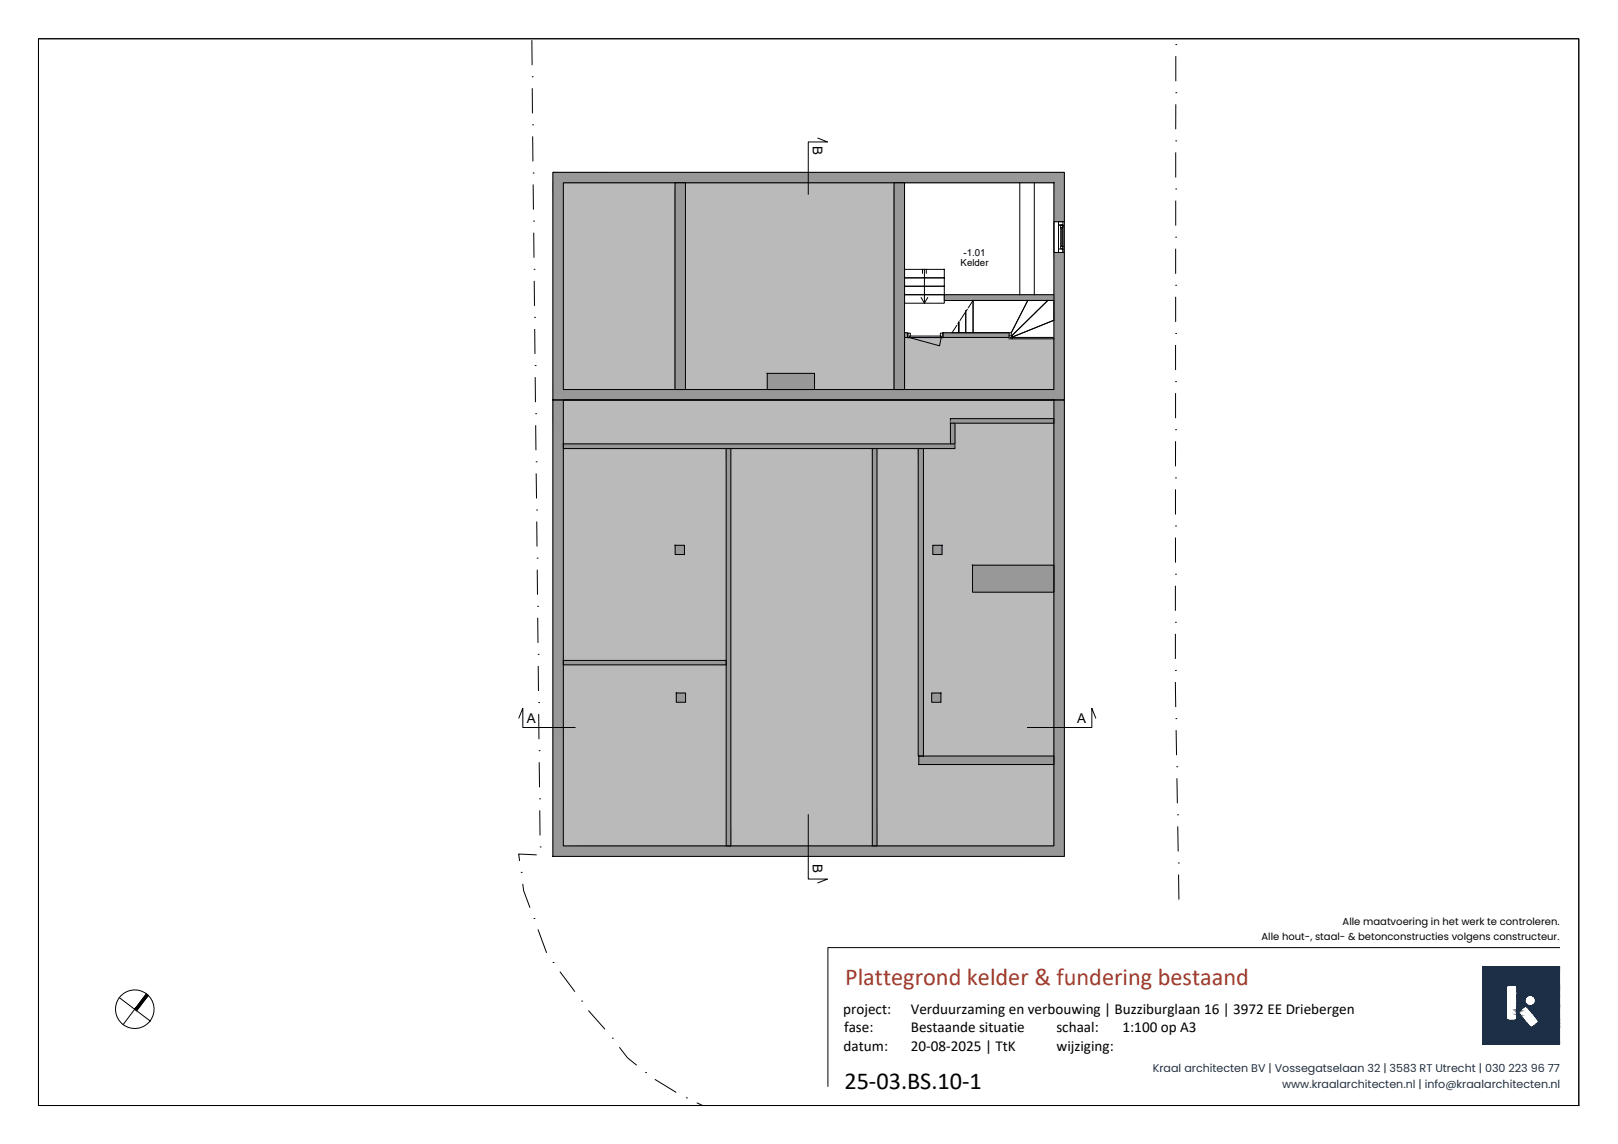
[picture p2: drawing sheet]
<svg xmlns="http://www.w3.org/2000/svg" width="420mm" height="297mm" viewBox="0 0 420 297" stroke-linecap="round" stroke-linejoin="round" font-family="sans-serif">
<defs><g id="words">
<text font-size="6.3" fill="#a03a2b" x="219.5" y="255.8">Plattegrond kelder &amp; fundering bestaand</text>
<text font-size="6.3" x="219.3" y="282.8">25-03.BS.10-1</text>
<g font-size="3.9">
<text x="219" y="263.3">project:</text>
<text x="236.5" y="263.3">Verduurzaming en verbouwing | Buzziburglaan 16 | 3972 EE Driebergen</text>
<text x="219.2" y="268">fase:</text>
<text x="236.5" y="268">Bestaande situatie</text>
<text x="274.3" y="268">schaal:</text>
<text x="291.5" y="268">1:100 op A3</text>
<text x="219.1" y="272.8">datum:</text>
<text x="236.5" y="272.8">20-08-2025 | TtK</text>
<text x="274.4" y="272.8">wijziging:</text>
</g>
<g font-size="3.5">
<text x="211.1" y="37.9" transform="rotate(90 211.1 37.9)">B</text>
<text x="136.8" y="187.7">A</text>
<text x="279.7" y="187.7">A</text>
<text x="211.1" y="224.4" transform="rotate(90 211.1 224.4)">B</text>
</g>
<g font-size="2.9" fill="#1c2f46">
<text x="299.4" y="278.3">Kraal architecten BV | Vossegatselaan 32 | 3583 RT Utrecht | 030 223 96 77</text>
<text x="332.9" y="282.5">www.kraalarchitecten.nl | info@kraalarchitecten.nl</text>
</g>
<g font-size="2.6">
<text x="327.6" y="244.1">Alle hout-, staal- &amp; betonconstructies volgens constructeur.</text>
<text x="348.7" y="240.1">Alle maatvoering in het werk te controleren.</text>
</g>
<g font-size="2.5">
<text x="249.4" y="69">Kelder</text>
<text x="250.2" y="66.5">-1.01</text>
</g>
</g></defs>
<!-- layer: _Lijn 3_0.18 mm -->
<g fill="none" stroke="#000" stroke-width=".26">
<path d="M146.3 47.4h29v53.7h-29zM178 47.4h54.2v53.7h-54.2zM264.8 47.4v29.1M268.6 47.4v29.1M274.9 57.6h1.1v.8h-1.1zM274.9 58.4h1.1v.7h-.6v-.7h.6v7.2h-1.1zM275.4 59.1h.6v4.9h-.6zM275.7 59.1v4.9M234.9 69.9h10.3v2.2h-10.3zM234.9 72.1h10.3v2.2h-10.3zM234.9 74.3h10.3v2.2h-10.3zM234.9 76.5h10.3v2.2h-10.3z"/>
<path d="M252.5 78h.2v8.4h-1.9v-5.7v5.7h-1.8v-2.8v2.8h-1.8M252.7 78h14.2l-4.3 8.4h-9.9zM266.9 78h5.2l-9.5 9.3v-.9zM274.9 64.7h1.1v.9h-1.1zM275.4 64h.6v.7h-.6zM234.9 87.6h38.8v13.5h-38.8zM235.7 86.5h.7l-.2 1.2h-.5zM236.2 87.3h8.2v.4h-8.2zM244.2 86.5h.7v1.2h-.5zM262 87.2h.9v.8h-.9M262.7 87.2l9.4-9.2h1.6v5.1l-10.8 4.4v-.3zM273.7 83.1l-10.8 4.4v.5h10.8"/>
<path d="M146.3 103.9h127.4v115.8h-127.4z"/>
</g>
<!-- layer: 24_Trappen en hellingen -->
<path d="M239.2 77.3l.9 1.4 .8-1.4M239.5 69.9v1M240.1 69.9v8.8M240.5 69.9v1" fill="none" stroke="#000" stroke-width=".26"/>
<!-- layer: 0_Arcering lichtst -->
<g fill="#bababa" stroke="#bababa" stroke-width=".26">
<path d="M146.3 103.9l127.4 4.8v-4.8zM146.3 103.9l127.4 4.8h-127.4z"/>
<path d="M146.3 108.7l127.4 111v-111zM146.3 108.7l127.4 111h-127.4z"/>
<path d="M234.9 87.6l38.8 13.5v-13.5zM234.9 87.6l38.8 13.5h-38.8z"/>
<path d="M146.3 47.4l29 53.7v-53.7zM146.3 47.4l29 53.7h-29z"/>
<path d="M178 47.4l54.2 53.7v-53.7zM178 47.4l54.2 53.7h-54.2z"/>
</g>
<!-- layer: 0_Arcering lichter -->
<g fill="#989898" stroke="#989898" stroke-width=".26">
<path d="M273.7 57.6v8z"/>
<path d="M143.6 44.8l132.8 2.6v-2.6zM143.6 44.8l132.8 2.6h-132.8z"/>
<path d="M234.9 47.4h41.5zM234.9 47.4h41.5z"/>
<path d="M143.6 47.4h88.6zM143.6 47.4h88.6z"/>
<path d="M273.7 47.4l2.7 10.2v-10.2zM273.7 47.4l2.7 10.2h-2.7z"/>
<path d="M273.7 65.6l2.7 35.5v-35.5zM273.7 65.6l2.7 35.5h-2.7z"/>
<path d="M232.2 47.4l2.7 53.7v-53.7zM232.2 47.4l2.7 53.7h-2.7z"/>
<path d="M199.2 97l12.3 4.1v-4.1zM199.2 97l12.3 4.1h-12.3z"/>
<path d="M175.3 47.4l2.7 53.7v-53.7zM175.3 47.4l2.7 53.7h-2.7z"/>
<path d="M143.6 47.4l2.7 53.7v-53.7zM143.6 47.4l2.7 53.7h-2.7z"/>
<path d="M178 101.1h21.2zM178 101.1h21.2z"/>
<path d="M143.6 101.1h31.7zM143.6 101.1h31.7z"/>
<path d="M211.5 101.1h20.7zM211.5 101.1h20.7z"/>
<path d="M143.6 101.1h55.6zM143.6 101.1h55.6z"/>
<path d="M234.9 101.1h41.5zM234.9 101.1h41.5z"/>
<path d="M143.6 101.1h88.6zM143.6 101.1h88.6z"/>
<path d="M143.6 101.1l132.8 2.8v-2.8zM143.6 101.1l132.8 2.8h-132.8zM143.6 103.9h132.8zM143.6 103.9h132.8z"/>
<path d="M273.7 103.9l2.7 115.8v-115.8zM273.7 103.9l2.7 115.8h-2.7z"/>
<path d="M143.6 103.9l2.7 115.8v-115.8zM143.6 103.9l2.7 115.8h-2.7z"/>
<path d="M143.6 219.7l132.8 2.7v-2.7zM143.6 219.7l132.8 2.7h-132.8z"/>
<path d="M146.3 171.5l42.3 1.1v-1.1zM146.3 171.5l42.3 1.1h-42.3z"/>
<path d="M245.2 76.5l28.5 1.5v-1.5zM245.2 76.5l28.5 1.5h-28.5z"/>
<path d="M246.8 108.7l26.9 1.2v-1.2zM246.8 108.7l26.9 1.2h-26.9z"/>
<path d="M226.5 116.5l1.2 103.2v-103.2zM226.5 116.5l1.2 103.2h-1.2z"/>
<path d="M238.4 116.5l1.4 79.8v-79.8zM238.4 116.5l1.4 79.8h-1.4z"/>
<path d="M241.9 179.9l2.4 2.4v-2.4zM241.9 179.9l2.4 2.4h-2.4z"/>
<path d="M242.2 141.6l2.4 2.4v-2.4zM242.2 141.6l2.4 2.4h-2.4z"/>
<path d="M252.5 146.8l21.2 7v-7zM252.5 146.8l21.2 7h-21.2z"/>
<path d="M238.6 196.3l35.1 2.2v-2.2zM238.6 196.3l35.1 2.2h-35.1z"/>
<path d="M188.6 116.5l1.2 103.2v-103.2zM188.6 116.5l1.2 103.2h-1.2z"/>
<path d="M175.3 141.6l2.4 2.4v-2.4zM175.3 141.6l2.4 2.4h-2.4z"/>
<path d="M175.6 179.9l2.4 2.4v-2.4zM175.6 179.9l2.4 2.4h-2.4z"/>
<path d="M146.3 115.3l101.7 1.2v-1.2zM146.3 115.3l101.7 1.2h-101.7z"/>
<path d="M246.8 109.9l1.2 5.4v-5.4zM246.8 109.9l1.2 5.4h-1.2z"/>
<path d="M234.9 86.4l.8 1.2v-1.2zM234.9 86.4l.8 1.2h-.8z"/>
<path d="M244.9 86.4l17.1 1.2v-1.2zM244.9 86.4l17.1 1.2h-17.1z"/>
</g>
<!-- layer: _Lijn 4_0.25 mm -->
<g fill="none" stroke="#000" stroke-width=".26">
<path d="M143.6 44.8h132.8v12.8h-2.7v8h2.7v38.3h-132.8zM146.3 47.4h127.4v53.7h-127.4zM175.3 47.4h2.7v53.7h-2.7zM232.2 47.4h2.7v53.7h-2.7zM245.2 76.5h28.5v1.5h-28.5zM199.2 97h12.3v4.1h-12.3zM234.9 86.4h.8v1.2h-.8zM244.9 86.4h17.1v1.2h-17.1zM143.6 103.9h132.8v118.5h-132.8zM146.3 103.9h127.4v115.8h-127.4zM146.3 115.3h101.7v1.2h-101.7zM188.6 116.5h1.2v103.2h-1.2z"/>
<path d="M226.5 116.5h1.2v103.2h-1.2zM238.4 116.5h1.4v79.8h-1.4zM246.8 108.7h26.9v1.2h-26.9zM246.8 109.9h1.2v5.4h-1.2zM175.3 141.6h2.4v2.4h-2.4zM242.2 141.6h2.4v2.4h-2.4zM252.5 146.8h21.2v7h-21.2zM146.3 171.5h42.3v1.1h-42.3zM175.6 179.9h2.4v2.4h-2.4zM241.9 179.9h2.4v2.4h-2.4zM238.6 196.3h35.1v2.2h-35.1z"/>
</g>
<!-- layer: 07_Afbreeklijn -->
<path d="M252.7 78l-1.2 1.9M248.5 84.5l-1.3 1.9M249 83.7l-.3 .4M250.6 81.2l-1.3 2M251.2 80.3l-.3 .4" fill="none" stroke="#000" stroke-width=".26"/>
<!-- layer: _Lijn 0_0.05 mm -->
<path d="M276.4 57.6v8M236.2 87.7l7.8 2.1 .4-2.1" fill="none" stroke="#000" stroke-width=".26"/>
<!-- layer: 06_Stramien -->
<g fill="none" stroke="#000" stroke-width=".26">
<path d="M138.1 10.5l.1 6.3M138.2 19.9h.1M305.3 11.6h.1M305.3 14.7v6.3M138.2 23l.1 6.3M138.3 32.4h.1M138.3 35.5l.1 6.3M305.3 36.6h.1M305.3 39.7v6.3M305.3 24.1h.1M305.3 27.2v6.3M138.4 44.9h.1"/>
<path d="M138.5 48v6.3M138.6 57.4h.1M305.3 49.1h.1M305.3 52.2v6.2M138.6 60.5l.1 6.3M138.7 69.9h.1M138.7 73.1l.1 6.2M305.3 74.1h.1M305.3 61.6h.1M305.3 64.7v6.3M305.3 77.2v6.2M138.8 82.4h.1"/>
<path d="M138.9 85.5v6.3M139 94.9h.1M139 98.1v6.2M305.3 99.1h.1M305.3 89.7v6.3M305.3 86.6h.1M139.1 107.4h.1M139.1 110.5l.1 6.3M139.2 119.9h.1M305.3 111.6h.1M305.3 102.2v6.3M305.3 114.7l-.1 6.3"/>
<path d="M139.2 123l.1 6.3M139.3 132.4h.1M139.4 135.5v6.3M305.2 136.6h.1M305.2 124.1h.1M305.2 127.2v6.3M305.2 139.7v6.3M139.5 144.9h.1M139.5 148l.1 6.3M139.6 157.4h.1M305.2 152.2v6.3M305.2 149.1h.1"/>
<path d="M139.6 160.5l.1 6.3M139.7 169.9h.1M139.8 173v6.3M305.2 177.2l.1 6.3M305.2 174.1h.1M305.2 161.6h.1M305.2 164.7v6.2M139.9 182.4h.1M139.9 185.5l.1 6.3M140 194.9h.1M140 198l.1 6.3M305.4 186.6h.1"/>
<path d="M305.4 189.7l.1 6.2M305.6 199.1h.1M140.1 207.4h.1M140.2 210.5v6.3M140.3 219.9h.1M305.6 202.2l.1 6.3M305.8 211.6h.1M305.8 214.7l.1 6.2M135.3 226.5h.1M135.8 229.6l.2 1.7 1.6 4.3M138.7 238.5h.1M139.2 222l-4.5-.3 .2 1.7"/>
<path d="M306 224.1h.1M306 227.2l.1 6.3M306.2 236.6h.1M306.2 239.7l.1 6.2M139.7 241.4l2.2 5.9M143.6 249.9h.1M145.5 252.4l3.7 5M151 259.9h.1M306.4 249.1h.1M306.5 252.2l.1 6.3M152.9 262.5l4.1 4.7M159 269.6h.1"/>
<path d="M160.9 272l2 2.6 2.3 1.9M167.6 278.5h.1M306.6 261.6h.1M306.7 264.7l.1 6.2M306.8 274.1h.1M306.9 277.2l.1 6.2M170.2 280.3l5.3 3.3M178.2 285.1h.1M181.1 286.4l1.3 .6M307 286.6h.1"/>
</g>
<!-- layer: 0 -->
<g fill="none" stroke="#000" stroke-width=".26">
<path d="M31 259l8 6.1M38 258.1l-6 8M38.5 258.5l-3 3.9"/>
<circle cx="35" cy="262" r="5"/>
</g>
<path d="M38.5 258.5l-3.5 3.6 .5 .3zM38 258.1l.5 .4-3.5 3.6z" fill="#000" stroke="#000" stroke-width=".26"/>
<path d="M212.4 35.9l2.5 1h-5v13.5M134.7 186.4l1.1-2.5v5h13.5M284.5 186.4l-1-2.5v5h-16.7M209.9 211.5v16.7h5l-2.5 1" fill="none" stroke="#000" stroke-width=".26"/>
<!-- layer: 04c_Stempel -->
<path d="M10 10.1h400v276.9h-400zM405 246h-190v36.1" fill="none" stroke="#000" stroke-width=".26"/>
<!-- layer: 04c_Stempel_Blauw -->
<g fill="#fff" stroke="#fff" stroke-width=".26">
<path d="M297.8 275.8v3.6l107.7-3.6zM297.8 279.4l107.7-3.6v3.6z"/>
<path d="M297.8 280v3.7l107.7-3.7zM297.8 283.7l107.7-3.7v3.7z"/>
</g>
<g fill="#1c2f46" stroke="#1c2f46" stroke-width=".26">
<path d="M385 251l20 .1zM385 251l20 .1z"/>
<path d="M385 251.1h20zM385 251.1h20z"/>
<path d="M385 251.1l20 .1zM385 251.1l20 .1z"/>
<path d="M385 251.2l20 .1zM385 251.2l20 .1z"/>
<path d="M385 251.3l20 .1zM385 251.3l20 .1z"/>
<path d="M385 251.4l20 .2v-.2zM385 251.4l20 .2h-20z"/>
<path d="M385 251.6l20 .1v-.1zM385 251.6l20 .1h-20z"/>
<path d="M385 251.7l20 .2v-.2zM385 251.7l20 .2h-20z"/>
<path d="M385 251.9l20 .5v-.5zM385 251.9l20 .5h-20z"/>
<path d="M385 252.4l20 .5v-.5zM385 252.4l20 .5h-20z"/>
<path d="M385 252.9l20 .6v-.6zM385 252.9l20 .6h-20z"/>
<path d="M385 253.5l20 .7v-.7zM385 253.5l20 .7h-20z"/>
<path d="M385 254.2l20 .7v-.7zM385 254.2l20 .7h-20z"/>
<path d="M385 254.9l20 .8v-.8zM385 254.9l20 .8h-20z"/>
<path d="M385 255.7l20 .1zM385 255.7l20 .1z"/>
<path d="M393.4 255.8h11.6zM393.4 255.8h11.6z"/>
<path d="M385 255.8h6.8zM385 255.8h6.6z"/>
<path d="M393.5 255.8l11.5 .1zM393.5 255.8l11.5 .1z"/>
<path d="M385 255.8h6.6zM385 255.8l6.5 .1z"/>
<path d="M393.6 255.9l11.4 .1zM393.6 255.9l11.4 .1z"/>
<path d="M385 255.9h6.5zM385 255.9l6.4 .1z"/>
<path d="M393.8 256l11.2 .2v-.2zM393.8 256l11.2 .2h-11.1z"/>
<path d="M385 256l6.2 .2 .2-.2zM385 256l6.2 .2h-6.2z"/>
<path d="M393.9 256.2l11.1 .1zM393.9 256.2l11.1 .1z"/>
<path d="M385 256.2h6.2zM385 256.2l6.2 .1z"/>
<path d="M393.9 256.3l11.1 .1zM393.9 256.3l11.1 .1z"/>
<path d="M385 256.3l6.2 .1zM385 256.3l6.2 .1z"/>
<path d="M393.9 256.4h11.1zM393.9 256.4h11.1z"/>
<path d="M385 256.4h6.2zM385 256.4h6.2z"/>
<path d="M393.9 256.4l11.1 .1zM393.9 256.4l11.1 .1z"/>
<path d="M385 256.4l6.2 .1zM385 256.4l6.2 .1z"/>
<path d="M393.9 256.5h11.1zM393.9 256.5h11.1z"/>
<path d="M385 256.5h6.2zM385 256.5h6.2z"/>
<path d="M393.9 256.5l11.1 .1zM393.9 256.5l11.1 .1z"/>
<path d="M385 256.5l6.2 .1zM385 256.5l6.2 .1z"/>
<path d="M393.9 256.6l11.1 .1v-.1zM393.9 256.6l11.1 .1h-11.1z"/>
<path d="M385 256.6l6.2 .1v-.1zM385 256.6l6.2 .1h-6.2z"/>
<path d="M393.9 256.7l11.1 .2v-.2zM393.9 256.7l11.1 .2h-11.1z"/>
<path d="M385 256.7l6.2 .2v-.2zM385 256.7l6.2 .2h-6.2z"/>
<path d="M393.9 256.9l11.1 .2v-.2zM393.9 256.9l11.1 .2h-11.1z"/>
<path d="M385 256.9l6.2 .2v-.2zM385 256.9l6.2 .2h-6.2z"/>
<path d="M393.9 257.1l11.1 .3v-.3zM393.9 257.1l11.1 .3h-11.1z"/>
<path d="M385 257.1l6.2 .3v-.3zM385 257.1l6.2 .3h-6.2z"/>
<path d="M393.9 257.4h11.1zM393.9 257.4h11.1z"/>
<path d="M385 257.4h6.2zM385 257.4h6.2z"/>
<path d="M393.9 257.4l11.1 .2v-.2zM393.9 257.4l11.1 .2h-11.1z"/>
<path d="M385 257.4l6.2 .2v-.2zM385 257.4l6.2 .2h-6.2z"/>
<path d="M393.9 257.6l11.1 .6v-.6zM393.9 257.6l11.1 .6h-11.1z"/>
<path d="M385 257.6l6.2 .6v-.6zM385 257.6l6.2 .6h-6.2z"/>
<path d="M393.9 258.2l11.1 .1zM393.9 258.2l11.1 .1z"/>
<path d="M385 258.2l6.2 .1zM385 258.2l6.2 .1z"/>
<path d="M393.9 258.3l11.1 .1v-.1zM393.9 258.3l11.1 .1h-11.1z"/>
<path d="M397.4 258.4l7.6 .1zM397.4 258.4l7.6 .1z"/>
<path d="M393.9 258.4h3.5zM393.9 258.4l3.2 .1z"/>
<path d="M397.6 258.5h7.4zM397.6 258.5h7.4z"/>
<path d="M393.9 258.5h3.2zM393.9 258.5h2.9z"/>
<path d="M397.9 258.5l7.1 .2zM397.9 258.5l7.1 .2z"/>
<path d="M393.9 258.5h2.9zM393.9 258.5l2.7 .2z"/>
<path d="M398.1 258.7l6.9 .1v-.1zM398.1 258.7l6.9 .1h-6.7z"/>
<path d="M393.9 258.7l2.5 .1 .2-.1zM393.9 258.7l2.5 .1h-2.5z"/>
<path d="M393.9 258.8h2.5zM393.9 258.8l2.4 .1z"/>
<path d="M385 258.3l6.2 .6v-.6zM385 258.3l6.2 .6h-6.2z"/>
<path d="M398.3 258.8l6.7 .2v-.2zM398.3 258.8l6.7 .2h-6.5z"/>
<path d="M393.9 258.9h2.4zM393.9 258.9l2.3 .1z"/>
<path d="M398.5 259l6.5 .2v-.2zM398.5 259l6.5 .2h-6.4z"/>
<path d="M385 258.9l6.2 .3v-.3zM385 258.9l6.2 .3h-6.2z"/>
<path d="M398.6 259.2l6.4 .1zM398.6 259.2l6.4 .1z"/>
<path d="M393.9 259l2.2 .3 .1-.3zM393.9 259l2.2 .3h-2.2z"/>
<path d="M398.6 259.3l6.4 .2v-.2zM398.6 259.3l6.4 .2h-6.3z"/>
<path d="M393.9 259.3l2.1 .2 .1-.2zM393.9 259.3l2.1 .2h-2.1z"/>
<path d="M393.9 259.5l2.1 .1zM393.9 259.5l2.1 .1z"/>
<path d="M385 259.2l6.2 .4v-.4zM385 259.2l6.2 .4h-6.2z"/>
<path d="M398.7 259.5l6.3 .3v-.3zM398.7 259.5l6.3 .3h-6.3z"/>
<path d="M393.9 259.6l2.1 .2v-.2zM393.9 259.6l2.1 .2h-2.1z"/>
<path d="M398.7 259.8l6.3 .3v-.3zM398.7 259.8l6.3 .3h-6.3z"/>
<path d="M393.9 259.8l2.1 .3v-.3zM393.9 259.8l2.1 .3h-2.1z"/>
<path d="M398.7 260.1l6.3 .2v-.2zM398.7 260.1l6.3 .2h-6.4z"/>
<path d="M393.9 260.1l2.2 .2-.1-.2zM393.9 260.1l2.2 .2h-2.2z"/>
<path d="M393.9 260.3l2.2 .1zM393.9 260.3l2.2 .1z"/>
<path d="M385 259.6l6.2 .8v-.8zM385 259.6l6.2 .8h-6.2z"/>
<path d="M398.6 260.3l6.4 .2v-.2zM398.6 260.3l6.4 .2h-6.5z"/>
<path d="M393.9 260.4l2.3 .1-.1-.1zM393.9 260.4l2.3 .1h-2.3z"/>
<path d="M398.5 260.5l6.5 .2v-.2zM398.5 260.5l6.5 .2h-6.7z"/>
<path d="M393.9 260.5l2.5 .2-.2-.2zM393.9 260.5l2.5 .2h-2.5z"/>
<path d="M398.3 260.7l6.7 .2v-.2zM398.1 260.9l.2-.2 6.7 .2z"/>
<path d="M393.9 260.7l2.7 .2-.2-.2zM393.9 260.7l2.7 .2h-2.7z"/>
<path d="M398.1 260.9l6.9 .1zM397.9 261h7.1z"/>
<path d="M393.9 260.9l2.9 .1zM393.9 260.9l2.9 .1z"/>
<path d="M397.9 261l7.1 .1zM397.8 261.1h7.2z"/>
<path d="M385 260.4l6.2 .7v-.7zM385 260.4l6.2 .7h-6.2z"/>
<path d="M393.9 261l3.1 .1zM393.9 261l3.1 .1z"/>
<path d="M385 261.1h6.2zM385 261.1h6.2z"/>
<path d="M397.8 261.1h7.2zM397.6 261.1h7.4z"/>
<path d="M393.9 261.1h3.2zM393.9 261.1h3.2z"/>
<path d="M397.6 261.1h7.4zM397.4 261.1h7.6z"/>
<path d="M393.9 261.1h3.5zM393.9 261.1h3.5z"/>
<path d="M393.9 261.1l11.1 .2v-.2zM393.9 261.1l11.1 .2h-11.1z"/>
<path d="M396.2 261.3h8.8zM396.2 261.3h8.8z"/>
<path d="M393.9 261.3h2.3zM393.9 261.3h2.1z"/>
<path d="M396.3 261.3l8.7 .1zM396.3 261.3l8.7 .1z"/>
<path d="M393.9 261.3h2.1zM393.9 261.3l2 .1z"/>
<path d="M396.4 261.4h8.6zM396.4 261.4h8.6z"/>
<path d="M393.9 261.4h2zM393.9 261.4h1.9z"/>
<path d="M393.9 261.4h1.9zM393.9 261.4h1.9z"/>
<path d="M393.9 261.4h1.9zM393.9 261.4l1.8 .1z"/>
<path d="M396.5 261.4l8.5 .1zM396.5 261.4l8.5 .1zM396.6 261.5h8.4zM396.6 261.5h8.4z"/>
<path d="M393.9 261.5h1.8zM393.9 261.5h1.7z"/>
<path d="M396.6 261.5h8.4zM396.6 261.5h8.4z"/>
<path d="M393.9 261.5h1.7zM393.9 261.5l1.7 .1z"/>
<path d="M396.6 261.5l8.4 .1zM396.6 261.5l8.4 .1z"/>
<path d="M393.9 261.6l1.5 .2 .2-.2zM393.9 261.6l1.5 .2h-1.5z"/>
<path d="M396.7 261.6l8.3 .2v-.2zM396.7 261.6l8.3 .2h-8.2z"/>
<path d="M393.9 261.8h1.5zM393.9 261.8h1.4z"/>
<path d="M385 261.1l6.2 .7v-.7zM385 261.1l6.2 .7h-6.2z"/>
<path d="M393.9 261.8h1.4zM393.9 261.8l1.3 .1z"/>
<path d="M396.8 261.8l8.2 .2v-.2zM396.8 261.8l8.2 .2h-8z"/>
<path d="M393.9 261.9l1 .2 .3-.2zM393.9 261.9l1 .2h-1z"/>
<path d="M397 262l8 .3v-.3zM397 262l8 .3h-7.8z"/>
<path d="M393.9 262.1l.8 .2 .2-.2zM393.9 262.1l.8 .2h-.8z"/>
<path d="M393.9 262.3h.8zM393.9 262.3h.8z"/>
<path d="M393.9 262.3h.8zM393.9 262.3l.7 .1z"/>
<path d="M393.9 262.4h.7zM393.9 262.4h.7z"/>
<path d="M393.9 262.4h.7zM393.9 262.4l.6 .1z"/>
<path d="M393.9 262.5h.6zM393.9 262.5h.6z"/>
<path d="M385 261.8l6.2 .7v-.7zM385 261.8l6.2 .7h-6.2z"/>
<path d="M393.9 262.5h.6zM393.9 262.5h.6z"/>
<path d="M397.2 262.3l7.8 .2v-.2zM397.2 262.3l7.8 .2h-7.6z"/>
<path d="M393.9 262.5h.6zM393.9 262.5l.5 .1z"/>
<path d="M393.9 262.6l.5 .2v-.2zM393.9 262.6l.5 .2h-.5z"/>
<path d="M397.4 262.5l7.6 .4v-.4zM397.4 262.5l7.6 .4h-7.2z"/>
<path d="M385 262.5l6.2 .4v-.4zM385 262.5l6.2 .4h-6.2z"/>
<path d="M393.9 262.8l.5 .2v-.2zM393.9 262.8l.5 .2h-.5z"/>
<path d="M393.9 263l.5 .1zM393.9 263l.5 .1z"/>
<path d="M385 262.9l6.2 .2v-.2zM385 262.9l6.2 .2h-6.2z"/>
<path d="M397.8 262.9l7.2 .3v-.3zM397.8 262.9l7.2 .3h-7z"/>
<path d="M393.9 263.1l.5 .1zM393.9 263.1l.5 .1z"/>
<path d="M393.9 263.2h.6zM393.9 263.2h.6z"/>
<path d="M393.9 263.2l.6 .1zM393.9 263.2l.6 .1z"/>
<path d="M393.9 263.3h.6zM393.9 263.3h.6z"/>
<path d="M393.9 263.3l.7 .1zM393.9 263.3l.7 .1z"/>
<path d="M385 263.1l6.2 .3v-.3zM385 263.1l6.2 .3h-6.2z"/>
<path d="M393.9 263.4h.7zM393.9 263.4h.7z"/>
<path d="M393.9 263.4l.8 .2-.1-.2zM393.9 263.4l.8 .2h-.8z"/>
<path d="M393.9 263.6h.9zM393.9 263.6h.9z"/>
<path d="M385 263.4l6.2 .2v-.2zM385 263.4l6.2 .2h-6.2z"/>
<path d="M398 263.2l7 .5v-.5zM398 263.2l7 .5h-6.5z"/>
<path d="M393.9 263.6l1 .2-.1-.2zM393.9 263.6l1 .2h-1z"/>
<path d="M393.9 263.8h1.1zM393.9 263.8h1.1z"/>
<path d="M385 263.6l6.2 .2v-.2zM385 263.6l6.2 .2h-6.2z"/>
<path d="M398.5 263.7l6.5 .1zM398.5 263.7l6.5 .1z"/>
<path d="M385 263.8h6.2zM385 263.8h6.2z"/>
<path d="M393.9 263.8l1.2 .2-.1-.2zM393.9 263.8l1.2 .2h-1.2z"/>
<path d="M385 263.8l6.2 .2v-.2zM385 263.8l6.2 .2h-6.2z"/>
<path d="M393.9 264h1.2zM393.9 264h1.2z"/>
<path d="M398.5 263.8l6.5 .2v-.2zM398.5 263.8l6.5 .2h-6.3z"/>
<path d="M393.9 264l1.3 .1zM393.9 264l1.3 .1z"/>
<path d="M385 264l6.2 .1v-.1zM385 264l6.2 .1h-6.2z"/>
<path d="M393.9 264.1l1.4 .2zM393.9 264.1l1.4 .2z"/>
<path d="M385 264.1l6.2 .2zM385 264.1l6.2 .2z"/>
<path d="M398.7 264l6.3 .3v-.3zM398.7 264l6.3 .3h-6.1z"/>
<path d="M393.9 264.3h1.5zM393.9 264.3h1.5z"/>
<path d="M393.9 264.3h1.5zM393.9 264.3h1.5z"/>
<path d="M385 264.3h6.2zM385 264.3h6.2z"/>
<path d="M393.9 264.3h1.5zM393.9 264.3h1.5z"/>
<path d="M385 264.3h6.2zM385 264.3h6.2z"/>
<path d="M393.9 264.3l1.6 .1zM393.9 264.3l1.6 .1z"/>
<path d="M385 264.3l6.2 .1zM385 264.3l6.2 .1z"/>
<path d="M398.9 264.3l6.1 .2v-.2zM398.9 264.3l6.1 .2h-5.9z"/>
<path d="M393.9 264.4l1.7 .2zM393.9 264.4l1.7 .2h-1.7z"/>
<path d="M385 264.4l6.2 .2zM385 264.4l6.2 .2z"/>
<path d="M399.1 264.5l5.9 .2v-.2zM399.1 264.5l5.9 .2h-5.8z"/>
<path d="M399.2 264.7h5.8zM399.2 264.7h5.8z"/>
<path d="M385 264.6l6.4 .1-.2-.1zM385 264.6l6.4 .1h-6.4z"/>
<path d="M393.9 264.6l1.8 .1-.1-.1zM393.9 264.6l1.8 .1h-1.9z"/>
<path d="M385 264.7h6.4zM385 264.7h6.4z"/>
<path d="M399.3 264.7l5.7 .1zM399.3 264.7l5.7 .1z"/>
<path d="M399.3 264.8h5.7zM399.3 264.8h5.7z"/>
<path d="M399.3 264.8h5.7zM399.3 264.8h5.7z"/>
<path d="M393.8 264.7l2 .2zM393.6 264.9h2.2z"/>
<path d="M385 264.7l6.5 .2zM385 264.7l6.5 .2z"/>
<path d="M399.4 264.8l5.6 .1zM399.4 264.8l5.6 .1z"/>
<path d="M393.6 264.9h2.3zM393.5 264.9h2.4z"/>
<path d="M385 264.9h6.6zM385 264.9h6.6z"/>
<path d="M393.5 264.9h2.4zM393.4 264.9h2.5z"/>
<path d="M393.4 264.9h2.5zM393.4 264.9h2.5z"/>
<path d="M385 264.9h6.8zM385 264.9h6.8z"/>
<path d="M399.4 264.9l5.6 .1zM399.4 264.9l5.6 .1z"/>
<path d="M399.5 265l5.5 .2v-.2zM399.5 265l5.5 .2h-5.5z"/>
<path d="M399.5 265.2l5.5 .2v-.2zM399.5 265.2l5.5 .2h-5.6z"/>
<path d="M385 264.9l11.4 .6-.5-.6zM385 264.9l11.4 .6h-11.4z"/>
<path d="M399.4 265.4l5.6 .1zM399.4 265.4l5.6 .1z"/>
<path d="M399.4 265.5l5.6 .1zM399.4 265.5l5.6 .1z"/>
<path d="M385 265.5l11.5 .1zM385 265.5l11.5 .1z"/>
<path d="M399.3 265.6h5.7zM399.3 265.6h5.7zM399.3 265.6h5.7zM399.3 265.6h5.7z"/>
<path d="M399.3 265.6h5.7zM399.3 265.6h5.7z"/>
<path d="M399.2 265.6l5.8 .1zM399.2 265.7h5.8z"/>
<path d="M399.2 265.7l5.8 .1zM399.1 265.8h5.9z"/>
<path d="M385 265.6l11.6 .2-.1-.2zM385 265.6l11.6 .2h-11.6z"/>
<path d="M399.1 265.8l5.9 .1v-.1zM398.9 265.9l.2-.1 5.9 .1z"/>
<path d="M385 265.8l11.8 .2-.2-.2zM385 265.8l11.8 .2h-11.8z"/>
<path d="M398.9 265.9l6.1 .2v-.2zM398.7 266.1l.2-.2 6.1 .2z"/>
<path d="M385 266l12 .2-.2-.2zM385 266l12 .2h-12z"/>
<path d="M398.7 266.1l6.3 .2v-.2zM398.4 266.3l.3-.2 6.3 .2z"/>
<path d="M385 266.2l12.1 .2-.1-.2zM385 266.2l12.1 .2h-12.1z"/>
<path d="M398.4 266.3l6.6 .1zM398.3 266.4h6.7z"/>
<path d="M385 266.4h12.1zM385 266.4h12.1z"/>
<path d="M398.3 266.4l6.7 .1zM398.3 266.5h6.7z"/>
<path d="M385 266.4l12.2 .1zM385 266.4l12.2 .1z"/>
<path d="M398.3 266.5h6.7zM398.2 266.5h6.8z"/>
<path d="M385 266.5h12.3zM385 266.5h12.3z"/>
<path d="M385 266.5l12.3 .1zM385 266.5l12.3 .1z"/>
<path d="M398.2 266.5l6.8 .1zM398.2 266.5l6.8 .1z"/>
<path d="M398.1 266.6h6.9zM398.1 266.6h6.9z"/>
<path d="M398.1 266.6h6.9zM398.1 266.6h6.9z"/>
<path d="M385 266.6h12.3zM385 266.6h12.3z"/>
<path d="M398.1 266.6l6.9 .1zM398 266.7h7z"/>
<path d="M385 266.6l12.4 .1zM385 266.6l12.4 .1z"/>
<path d="M398 266.7h7zM397.8 266.7h7.2z"/>
<path d="M397.8 266.7h7.2zM397.6 266.7h7.4z"/>
<path d="M385 266.7h12.6zM385 266.7h12.6z"/>
<path d="M385 266.7l20 .5v-.5zM385 266.7l20 .5h-20z"/>
<path d="M385 267.2l20 .7v-.7zM385 267.2l20 .7h-20z"/>
<path d="M385 267.9l20 .7v-.7zM385 267.9l20 .7h-20z"/>
<path d="M385 268.6l20 .6v-.6zM385 268.6l20 .6h-20z"/>
<path d="M385 269.2l20 .5v-.5zM385 269.2l20 .5h-20z"/>
<path d="M385 269.7l20 .5v-.5zM385 269.7l20 .5h-20z"/>
<path d="M385 270.2l20 .2v-.2zM385 270.2l20 .2h-20z"/>
<path d="M385 270.4l20 .2v-.2zM385 270.4l20 .2h-20z"/>
<path d="M385 270.6l20 .1v-.1zM385 270.6l20 .1h-20z"/>
<path d="M385 270.7l20 .1zM385 270.7l20 .1z"/>
<path d="M385 270.8l20 .1zM385 270.8l20 .1z"/>
<path d="M385 270.9l20 .1zM385 270.9l20 .1z"/>
<path d="M385 271h20zM385 271h20zM385 271h20zM385 271h20z"/>
</g>
<!-- layer: 04c_Stempel -->
<g fill="#fff" stroke="#fff" stroke-width=".26">
<path d="M348.3 237.9v3.3l58.3-3.3zM348.3 241.2l58.3-3.3v3.3z"/>
<path d="M327.2 241.8v3.3l80-3.3zM327.2 245.1l80-3.3v3.3z"/>
</g>
<use href="#words"/>
</svg>
